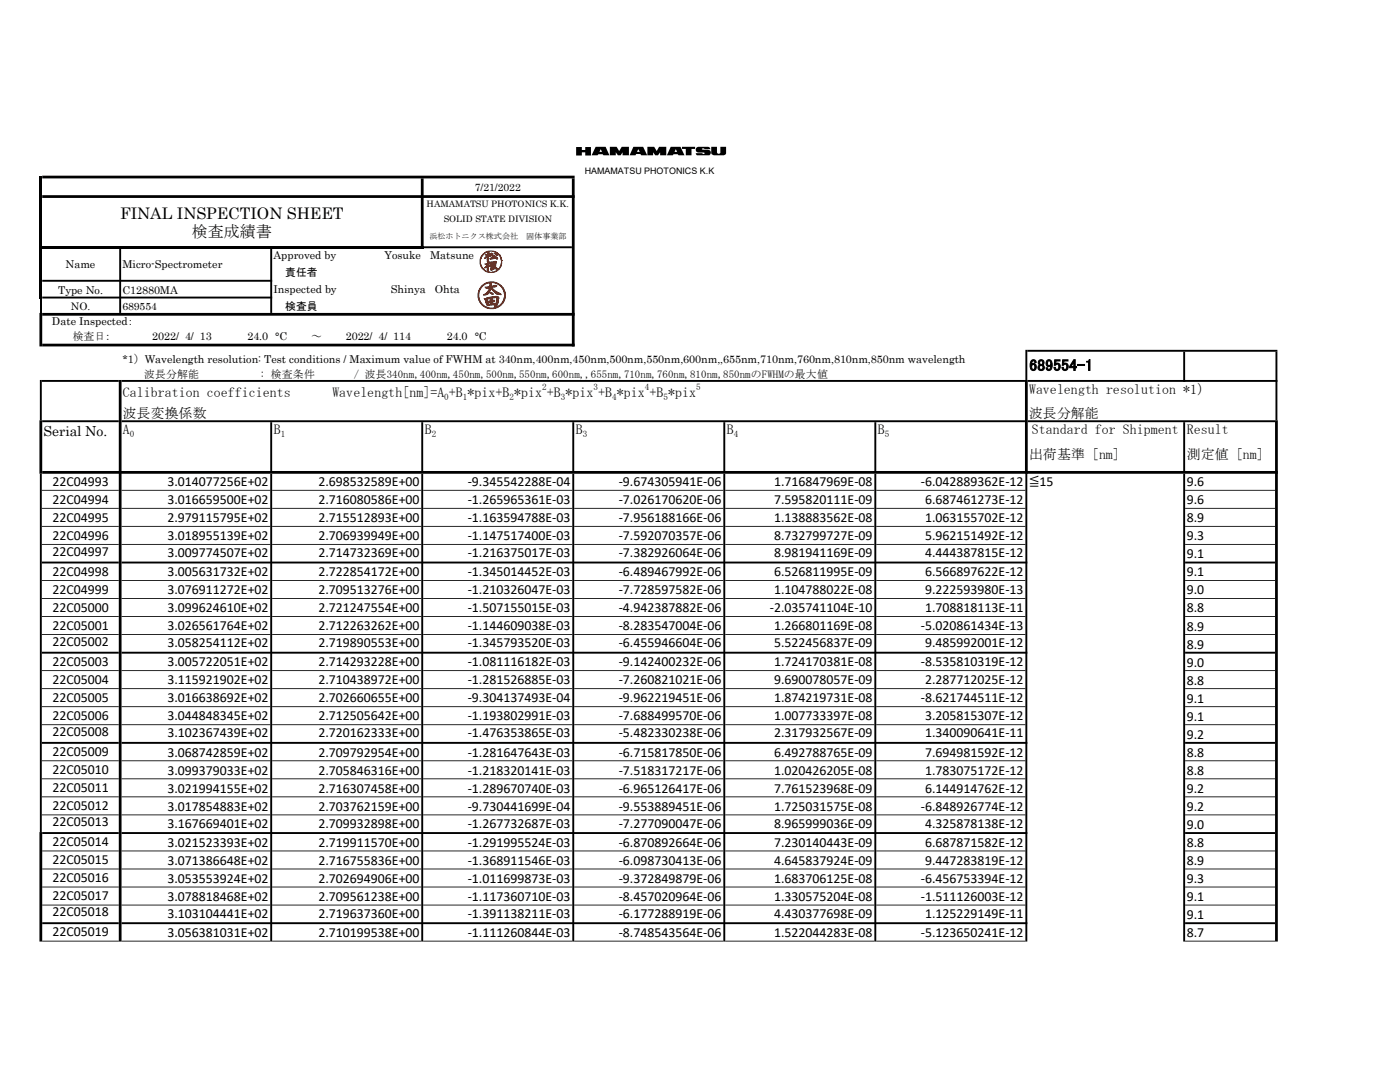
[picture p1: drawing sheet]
<svg xmlns="http://www.w3.org/2000/svg" width="279mm" height="216mm" viewBox="0 0 279 216" stroke-linecap="round" stroke-linejoin="round" font-family="sans-serif">
<defs><g id="words">
<g font-size="3.2">
<text x="24" y="43.6">FINAL INSPECTION SHEET</text>
<text x="38.3" y="47.3">検査成績書</text>
<text x="205.4" y="74">689554-1</text>
</g>
<g font-size="2.8">
<text x="24.5" y="83.4">波長変換係数</text>
<text x="24.5" y="79.2">Calibration coefficients　　　Wavelength[nm]=A +B *pix+B *pix +B *pix +B *pix +B *pix</text>
<text x="205.4" y="78.6">Wavelength resolution *1）</text>
<text x="205.4" y="83.4">波長分解能</text>
<text x="8.7" y="87">Serial No.</text>
<text x="24.5" y="86.7">A</text>
<text x="54.7" y="86.7">B</text>
<text x="84.8" y="86.7">B</text>
<text x="114.9" y="86.7">B</text>
<text x="145.1" y="86.7">B</text>
<text x="175.2" y="86.7">B</text>
<text x="205.9" y="86.7">Standard for Shipment Result</text>
<text x="205.4" y="91.6">出荷基準 [nm]</text>
<text x="236.9" y="91.6">測定値 [nm]</text>
<text x="10.5" y="96.9">22C04993</text>
<text x="10.5" y="100.5">22C04994</text>
<text x="33.4" y="97">3.014077256E+02</text>
<text x="33.4" y="100.6">3.016659500E+02</text>
<text x="63.5" y="97">2.698532589E+00</text>
<text x="63.5" y="100.6">2.716080586E+00</text>
<text x="93.3" y="97">-9.345542288E-04</text>
<text x="93.3" y="100.6">-1.265965361E-03</text>
<text x="123.5" y="97">-9.674305941E-06</text>
<text x="123.5" y="100.6">-7.026170620E-06</text>
<text x="154.5" y="97">1.716847969E-08</text>
<text x="154.5" y="100.6">7.595820111E-09</text>
<text x="183.8" y="97">-6.042889362E-12</text>
<text x="184.6" y="100.6">6.687461273E-12</text>
<text x="205.4" y="97">≦15</text>
<text x="236.9" y="97">9.6</text>
<text x="236.9" y="100.6">9.6</text>
<text x="10.5" y="104.1">22C04995</text>
<text x="10.5" y="107.7">22C04996</text>
<text x="33.4" y="104.2">2.979115795E+02</text>
<text x="33.4" y="107.8">3.018955139E+02</text>
<text x="63.5" y="104.2">2.715512893E+00</text>
<text x="63.5" y="107.8">2.706939949E+00</text>
<text x="93.3" y="104.2">-1.163594788E-03</text>
<text x="93.3" y="107.8">-1.147517400E-03</text>
<text x="123.5" y="104.2">-7.956188166E-06</text>
<text x="123.5" y="107.8">-7.592070357E-06</text>
<text x="154.5" y="104.2">1.138883562E-08</text>
<text x="154.5" y="107.8">8.732799727E-09</text>
<text x="184.6" y="104.2">1.063155702E-12</text>
<text x="184.6" y="107.8">5.962151492E-12</text>
<text x="236.9" y="104.2">8.9</text>
<text x="236.9" y="107.8">9.3</text>
<text x="10.5" y="110.9">22C04997</text>
<text x="33.4" y="111.2">3.009774507E+02</text>
<text x="63.5" y="111.2">2.714732369E+00</text>
<text x="93.3" y="111.2">-1.216375017E-03</text>
<text x="123.5" y="111.2">-7.382926064E-06</text>
<text x="154.5" y="111.2">8.981941169E-09</text>
<text x="184.6" y="111.2">4.444387815E-12</text>
<text x="236.9" y="111.4">9.1</text>
<text x="10.5" y="114.9">22C04998</text>
<text x="10.5" y="118.5">22C04999</text>
<text x="33.4" y="115">3.005631732E+02</text>
<text x="33.4" y="118.6">3.076911272E+02</text>
<text x="63.5" y="115">2.722854172E+00</text>
<text x="63.5" y="118.6">2.709513276E+00</text>
<text x="93.3" y="115">-1.345014452E-03</text>
<text x="93.3" y="118.6">-1.210326047E-03</text>
<text x="123.5" y="115">-6.489467992E-06</text>
<text x="123.5" y="118.6">-7.728597582E-06</text>
<text x="154.5" y="115">6.526811995E-09</text>
<text x="154.5" y="118.6">1.104788022E-08</text>
<text x="184.6" y="115">6.566897622E-12</text>
<text x="184.6" y="118.6">9.222593980E-13</text>
<text x="236.9" y="115">9.1</text>
<text x="236.9" y="118.6">9.0</text>
<text x="10.5" y="122.1">22C05000</text>
<text x="10.5" y="125.7">22C05001</text>
<text x="33.4" y="122.2">3.099624610E+02</text>
<text x="33.4" y="125.8">3.026561764E+02</text>
<text x="63.5" y="122.2">2.721247554E+00</text>
<text x="63.5" y="125.8">2.712263262E+00</text>
<text x="93.3" y="122.2">-1.507155015E-03</text>
<text x="93.3" y="125.8">-1.144609038E-03</text>
<text x="123.5" y="122.2">-4.942387882E-06</text>
<text x="123.5" y="125.8">-8.283547004E-06</text>
<text x="153.6" y="122.2">-2.035741104E-10</text>
<text x="154.5" y="125.8">1.266801169E-08</text>
<text x="183.8" y="125.8">-5.020861434E-13</text>
<text x="184.6" y="122.2">1.708818113E-11</text>
<text x="236.9" y="122.2">8.8</text>
<text x="236.9" y="125.8">8.9</text>
<text x="10.5" y="128.9">22C05002</text>
<text x="33.4" y="129.2">3.058254112E+02</text>
<text x="63.5" y="129.2">2.719890553E+00</text>
<text x="93.3" y="129.2">-1.345793520E-03</text>
<text x="123.5" y="129.2">-6.455946604E-06</text>
<text x="154.5" y="129.2">5.522456837E-09</text>
<text x="184.6" y="129.2">9.485992001E-12</text>
<text x="236.9" y="129.4">8.9</text>
<text x="10.5" y="132.9">22C05003</text>
<text x="10.5" y="136.5">22C05004</text>
<text x="33.4" y="133">3.005722051E+02</text>
<text x="33.4" y="136.6">3.115921902E+02</text>
<text x="63.5" y="133">2.714293228E+00</text>
<text x="63.5" y="136.6">2.710438972E+00</text>
<text x="93.3" y="133">-1.081116182E-03</text>
<text x="93.3" y="136.6">-1.281526885E-03</text>
<text x="123.5" y="133">-9.142400232E-06</text>
<text x="123.5" y="136.6">-7.260821021E-06</text>
<text x="154.5" y="133">1.724170381E-08</text>
<text x="154.5" y="136.6">9.690078057E-09</text>
<text x="183.8" y="133">-8.535810319E-12</text>
<text x="184.6" y="136.6">2.287712025E-12</text>
<text x="236.9" y="133">9.0</text>
<text x="236.9" y="136.6">8.8</text>
<text x="10.5" y="140.1">22C05005</text>
<text x="10.5" y="143.7">22C05006</text>
<text x="33.4" y="140.2">3.016638692E+02</text>
<text x="33.4" y="143.8">3.044848345E+02</text>
<text x="63.5" y="140.2">2.702660655E+00</text>
<text x="63.5" y="143.8">2.712505642E+00</text>
<text x="93.3" y="140.2">-9.304137493E-04</text>
<text x="93.3" y="143.8">-1.193802991E-03</text>
<text x="123.5" y="140.2">-9.962219451E-06</text>
<text x="123.5" y="143.8">-7.688499570E-06</text>
<text x="154.5" y="140.2">1.874219731E-08</text>
<text x="154.5" y="143.8">1.007733397E-08</text>
<text x="183.8" y="140.2">-8.621744511E-12</text>
<text x="184.6" y="143.8">3.205815307E-12</text>
<text x="236.9" y="140.2">9.1</text>
<text x="236.9" y="143.8">9.1</text>
<text x="10.5" y="146.9">22C05008</text>
<text x="33.4" y="147.2">3.102367439E+02</text>
<text x="63.5" y="147.2">2.720162333E+00</text>
<text x="93.3" y="147.2">-1.476353865E-03</text>
<text x="123.5" y="147.2">-5.482330238E-06</text>
<text x="154.5" y="147.2">2.317932567E-09</text>
<text x="184.6" y="147.2">1.340090641E-11</text>
<text x="236.9" y="147.4">9.2</text>
<text x="10.5" y="150.9">22C05009</text>
<text x="10.5" y="154.5">22C05010</text>
<text x="33.4" y="151">3.068742859E+02</text>
<text x="33.4" y="154.6">3.099379033E+02</text>
<text x="63.5" y="151">2.709792954E+00</text>
<text x="63.5" y="154.6">2.705846316E+00</text>
<text x="93.3" y="151">-1.281647643E-03</text>
<text x="93.3" y="154.6">-1.218320141E-03</text>
<text x="123.5" y="151">-6.715817850E-06</text>
<text x="123.5" y="154.6">-7.518317217E-06</text>
<text x="154.5" y="151">6.492788765E-09</text>
<text x="154.5" y="154.6">1.020426205E-08</text>
<text x="184.6" y="151">7.694981592E-12</text>
<text x="184.6" y="154.6">1.783075172E-12</text>
<text x="236.9" y="151">8.8</text>
<text x="236.9" y="154.6">8.8</text>
<text x="10.5" y="158.1">22C05011</text>
<text x="10.5" y="161.7">22C05012</text>
<text x="33.4" y="158.2">3.021994155E+02</text>
<text x="33.4" y="161.8">3.017854883E+02</text>
<text x="63.5" y="158.2">2.716307458E+00</text>
<text x="63.5" y="161.8">2.703762159E+00</text>
<text x="93.3" y="158.2">-1.289670740E-03</text>
<text x="93.3" y="161.8">-9.730441699E-04</text>
<text x="123.5" y="158.2">-6.965126417E-06</text>
<text x="123.5" y="161.8">-9.553889451E-06</text>
<text x="154.5" y="158.2">7.761523968E-09</text>
<text x="154.5" y="161.8">1.725031575E-08</text>
<text x="183.8" y="161.8">-6.848926774E-12</text>
<text x="184.6" y="158.2">6.144914762E-12</text>
<text x="236.9" y="158.2">9.2</text>
<text x="236.9" y="161.8">9.2</text>
<text x="10.5" y="164.8">22C05013</text>
<text x="33.4" y="165.1">3.167669401E+02</text>
<text x="63.5" y="165.1">2.709932898E+00</text>
<text x="93.3" y="165.1">-1.267732687E-03</text>
<text x="123.5" y="165.1">-7.277090047E-06</text>
<text x="154.5" y="165.1">8.965999036E-09</text>
<text x="184.6" y="165.1">4.325878138E-12</text>
<text x="236.9" y="165.4">9.0</text>
<text x="10.5" y="168.9">22C05014</text>
<text x="10.5" y="172.5">22C05015</text>
<text x="33.4" y="169">3.021523393E+02</text>
<text x="33.4" y="172.6">3.071386648E+02</text>
<text x="63.5" y="169">2.719911570E+00</text>
<text x="63.5" y="172.6">2.716755836E+00</text>
<text x="93.3" y="169">-1.291995524E-03</text>
<text x="93.3" y="172.6">-1.368911546E-03</text>
<text x="123.5" y="169">-6.870892664E-06</text>
<text x="123.5" y="172.6">-6.098730413E-06</text>
<text x="154.5" y="169">7.230140443E-09</text>
<text x="154.5" y="172.6">4.645837924E-09</text>
<text x="184.6" y="169">6.687871582E-12</text>
<text x="184.6" y="172.6">9.447283819E-12</text>
<text x="236.9" y="169">8.8</text>
<text x="236.9" y="172.6">8.9</text>
<text x="10.5" y="176.1">22C05016</text>
<text x="10.5" y="179.7">22C05017</text>
<text x="33.4" y="176.1">3.053553924E+02</text>
<text x="33.4" y="179.7">3.078818468E+02</text>
<text x="63.5" y="176.1">2.702694906E+00</text>
<text x="63.5" y="179.7">2.709561238E+00</text>
<text x="93.3" y="176.1">-1.011699873E-03</text>
<text x="93.3" y="179.7">-1.117360710E-03</text>
<text x="123.5" y="176.1">-9.372849879E-06</text>
<text x="123.5" y="179.7">-8.457020964E-06</text>
<text x="154.5" y="176.1">1.683706125E-08</text>
<text x="154.5" y="179.7">1.330575204E-08</text>
<text x="183.8" y="176.1">-6.456753394E-12</text>
<text x="183.8" y="179.7">-1.511126003E-12</text>
<text x="236.9" y="176.2">9.3</text>
<text x="236.9" y="179.8">9.1</text>
<text x="10.5" y="182.8">22C05018</text>
<text x="33.4" y="183.1">3.103104441E+02</text>
<text x="63.5" y="183.1">2.719637360E+00</text>
<text x="93.3" y="183.1">-1.391138211E-03</text>
<text x="123.5" y="183.1">-6.177288919E-06</text>
<text x="154.5" y="183.1">4.430377698E-09</text>
<text x="184.6" y="183.1">1.125229149E-11</text>
<text x="236.9" y="183.4">9.1</text>
<text x="10.5" y="186.9">22C05019</text>
<text x="33.4" y="186.9">3.056381031E+02</text>
<text x="63.5" y="186.9">2.710199538E+00</text>
<text x="93.3" y="186.9">-1.111260844E-03</text>
<text x="123.5" y="186.9">-8.748543564E-06</text>
<text x="154.5" y="186.9">1.522044283E-08</text>
<text x="183.8" y="186.9">-5.123650241E-12</text>
<text x="236.9" y="187">8.7</text>
</g>
<g font-size="2.2">
<text x="13.1" y="53.4">Name</text>
<text x="24.4" y="53.4">Micro-Spectrometer</text>
<text x="54.6" y="51.7">Approved by</text>
<text x="76.7" y="51.7">Yosuke</text>
<text x="85.8" y="51.7">Matsune</text>
<text x="11.6" y="58.6">Type No.</text>
<text x="24.4" y="58.6">C12880MA</text>
<text x="54.6" y="58.4">Inspected by　　　　　Shinya</text>
<text x="56.9" y="55.1">責任者</text>
<text x="86.8" y="58.4">Ohta</text>
<text x="10.4" y="64.8">Date Inspected：</text>
<text x="56.9" y="61.8">検査員</text>
<text x="14.5" y="67.8">検査日：</text>
<text x="30.4" y="67.8">2022/ 4/ 13</text>
<text x="49.4" y="67.8">24.0 °C</text>
<text x="62.1" y="67.8">～</text>
<text x="69" y="67.8">2022/ 4/ 114</text>
<text x="89.2" y="67.8">24.0 °C</text>
<text x="24.4" y="72.5">*1）Wavelength resolution: Test conditions / Maximum value of FWHM at 340nm,400nm,450nm,500nm,550nm,600nm,,655nm,710nm,760nm,810nm,850nm wavelength</text>
<text x="24.4" y="75.5">波長分解能</text>
<text x="51.9" y="75.5">: 検査条件</text>
<text x="70.6" y="75.5">/ 波長340nm,400nm,450nm,500nm,550nm,600nm,,655nm,710nm,760nm,810nm,850nmのFWHMの最大値</text>
</g>
<g font-size="2.1">
<text x="94.7" y="38.1">7/21/2022</text>
<text x="14.1" y="61.9">NO.</text>
<text x="24.4" y="61.9">689554</text>
</g>
<g font-size="1.8">
<text x="116.7" y="34.7">HAMAMATSU PHOTONICS K.K</text>
<text x="85.1" y="41.4">HAMAMATSU PHOTONICS K.K.</text>
<text x="88.6" y="44.2">SOLID STATE DIVISION</text>
<text x="108.2" y="77.9">2</text>
<text x="118.4" y="77.9">3</text>
<text x="128.7" y="77.9">4</text>
<text x="138.9" y="77.9">5</text>
<text x="88.6" y="79.8">0</text>
<text x="92.4" y="79.8">1</text>
<text x="101.7" y="79.8">2</text>
<text x="111.9" y="79.8">3</text>
<text x="122.2" y="79.8">4</text>
<text x="132.4" y="79.8">5</text>
<text x="25.9" y="87.2">0</text>
<text x="56" y="87.2">1</text>
<text x="86.2" y="87.2">2</text>
<text x="116.3" y="87.2">3</text>
<text x="146.5" y="87.2">4</text>
<text x="176.6" y="87.2">5</text>
</g>
<text font-size="1.6" x="85.7" y="47.8">浜松ホトニクス株式会社　固体事業部</text>
</g></defs>
<path d="M7.9 35.1h.5v24.5h-.5zM8.4 49.1h76.1v.5h-76.1z" fill="#000"/>
<path d="M8.1 59.6v2.8" fill="none" stroke="#000" stroke-width=".38"/>
<g fill="#000">
<path d="M7.9 62.4h.5v6.7h-.5zM23.8 49.6h.4v12.8h-.4zM8.3 75.8h15.4v.4h-15.4zM204.6 69.8h.4v6h-.4zM24.3 75.8h180.3v.4h-180.3z" fill-rule="evenodd"/>
<path d="M8 75.8h.3v8.1h-.3zM8.4 83.9h15.3v.3h-15.3zM53.9 49.6h.4v12.8h-.4zM84 35.6h.5v14h-.5zM114.1 35.6h.6v33.5h-.6zM24.3 83.9h180.3v.3h-180.3zM236.1 70.2h.4v6h-.4zM254.6 70.2h.3v13.7h-.3z" fill-rule="evenodd"/>
<path d="M7.9 83.9h.5v10.6h-.5zM8.3 97.7h15.4v.2h-15.4zM24.3 97.7h29.6v.2h-29.6zM53.9 84.2h.4v9.8h-.4zM54.3 97.7h29.8v.2h-29.8zM84.1 84.2h.4v9.8h-.4zM84.5 97.7h29.7v.2h-29.7zM114.2 84.2h.4v9.8h-.4zM114.6 97.7h29.8v.2h-29.8zM144.4 84.2h.3v9.8h-.3zM144.7 97.7h29.8v.2h-29.8zM174.5 84.2h.4v9.8h-.4zM204.6 75.8h.5v18.7h-.5zM174.9 97.7h29.7v.2h-29.7zM236.1 84.2h.4v9.8h-.4zM8.3 101.3h15.4v.2h-15.4zM24.3 101.3h29.6v.2h-29.6zM54.3 101.3h29.8v.2h-29.8zM84.5 101.3h29.7v.2h-29.7zM114.6 101.3h29.8v.2h-29.8zM144.7 101.3h29.8v.2h-29.8zM174.9 101.3h29.7v.2h-29.7zM8.3 104.9h15.4v.2h-15.4zM24.3 104.9h29.6v.2h-29.6zM54.3 104.9h29.8v.2h-29.8zM84.5 104.9h29.7v.2h-29.7zM114.6 104.9h29.8v.2h-29.8zM144.7 104.9h29.8v.2h-29.8zM174.9 104.9h29.7v.2h-29.7zM8.3 108.5h15.4v.2h-15.4zM24.3 108.5h29.6v.2h-29.6zM54.3 108.5h29.8v.2h-29.8zM84.5 108.5h29.7v.2h-29.7zM114.6 108.5h29.8v.2h-29.8zM144.7 108.5h29.8v.2h-29.8zM174.9 108.5h29.7v.2h-29.7zM8.3 112.1h15.4v.3h-15.4zM24.3 112.1h180.7v.3h-180.7zM8.3 115.7h15.4v.2h-15.4zM24.3 115.7h29.6v.2h-29.6zM54.3 115.7h29.8v.2h-29.8zM84.5 115.7h29.7v.2h-29.7zM114.6 115.7h29.8v.2h-29.8zM144.7 115.7h29.8v.2h-29.8zM174.9 115.7h29.7v.2h-29.7zM8.3 119.3h15.4v.2h-15.4zM24.3 119.3h29.6v.2h-29.6zM54.3 119.3h29.8v.2h-29.8zM84.5 119.3h29.7v.2h-29.7zM114.6 119.3h29.8v.2h-29.8zM144.7 119.3h29.8v.2h-29.8zM174.9 119.3h29.7v.2h-29.7zM8.3 122.9h15.4v.2h-15.4zM24.3 122.9h29.6v.2h-29.6zM54.3 122.9h29.8v.2h-29.8zM84.5 122.9h29.7v.2h-29.7zM114.6 122.9h29.8v.2h-29.8zM144.7 122.9h29.8v.2h-29.8zM174.9 122.9h29.7v.2h-29.7zM8.3 126.5h15.4v.2h-15.4zM24.3 126.5h29.6v.2h-29.6zM54.3 126.5h29.8v.2h-29.8zM84.5 126.5h29.7v.2h-29.7zM114.6 126.5h29.8v.2h-29.8zM144.7 126.5h29.8v.2h-29.8zM174.9 126.5h29.7v.2h-29.7zM8.3 130h15.4v.4h-15.4zM24.3 130h180.7v.4h-180.7zM8.3 133.7h15.4v.2h-15.4zM24.3 133.7h29.6v.2h-29.6zM54.3 133.7h29.8v.2h-29.8zM84.5 133.7h29.7v.2h-29.7zM114.6 133.7h29.8v.2h-29.8zM144.7 133.7h29.8v.2h-29.8zM174.9 133.7h29.7v.2h-29.7zM8.3 137.3h15.4v.2h-15.4zM24.3 137.3h29.6v.2h-29.6zM54.3 137.3h29.8v.2h-29.8zM84.5 137.3h29.7v.2h-29.7zM114.6 137.3h29.8v.2h-29.8zM144.7 137.3h29.8v.2h-29.8zM174.9 137.3h29.7v.2h-29.7zM8.3 140.9h15.4v.2h-15.4zM24.3 140.9h29.6v.2h-29.6zM54.3 140.9h29.8v.2h-29.8zM84.5 140.9h29.7v.2h-29.7zM114.6 140.9h29.8v.2h-29.8zM144.7 140.9h29.8v.2h-29.8zM174.9 140.9h29.7v.2h-29.7zM8.3 144.5h15.4v.2h-15.4zM24.3 144.5h29.6v.2h-29.6zM54.3 144.5h29.8v.2h-29.8zM84.5 144.5h29.7v.2h-29.7zM114.6 144.5h29.8v.2h-29.8zM144.7 144.5h29.8v.2h-29.8zM174.9 144.5h29.7v.2h-29.7zM8.3 148h15.4v.4h-15.4zM24.3 148h180.7v.4h-180.7zM8.3 151.7h15.4v.2h-15.4zM24.3 151.7h29.6v.2h-29.6zM54.3 151.7h29.8v.2h-29.8zM84.5 151.7h29.7v.2h-29.7zM114.6 151.7h29.8v.2h-29.8zM144.7 151.7h29.8v.2h-29.8zM174.9 151.7h29.7v.2h-29.7zM8.3 155.3h15.4v.2h-15.4zM24.3 155.3h29.6v.2h-29.6zM54.3 155.3h29.8v.2h-29.8zM84.5 155.3h29.7v.2h-29.7zM114.6 155.3h29.8v.2h-29.8zM144.7 155.3h29.8v.2h-29.8zM174.9 155.3h29.7v.2h-29.7zM8.3 158.9h15.4v.2h-15.4zM24.3 158.9h29.6v.2h-29.6zM54.3 158.9h29.8v.2h-29.8zM84.5 158.9h29.7v.2h-29.7zM114.6 158.9h29.8v.2h-29.8zM144.7 158.9h29.8v.2h-29.8zM174.9 158.9h29.7v.2h-29.7zM8.3 162.5h15.4v.2h-15.4zM24.3 162.5h29.6v.2h-29.6zM54.3 162.5h29.8v.2h-29.8zM84.5 162.5h29.7v.2h-29.7zM114.6 162.5h29.8v.2h-29.8zM144.7 162.5h29.8v.2h-29.8zM174.9 162.5h29.7v.2h-29.7z" fill-rule="evenodd"/>
<path d="M8 94.5h.3v71.5h-.3zM8.4 166h15.3v.4h-15.3zM24.3 166h180.7v.4h-180.7zM8.4 169.7h15.3v.2h-15.3zM24.3 169.7h29.6v.2h-29.6zM54.3 169.7h29.8v.2h-29.8zM84.5 169.7h29.7v.2h-29.7zM114.6 169.7h29.8v.2h-29.8zM144.7 169.7h29.8v.2h-29.8zM174.9 169.7h29.7v.2h-29.7zM8.4 173.3h15.3v.2h-15.3zM24.3 173.3h29.6v.2h-29.6zM54.3 173.3h29.8v.2h-29.8zM84.5 173.3h29.7v.2h-29.7zM114.6 173.3h29.8v.2h-29.8zM144.7 173.3h29.8v.2h-29.8zM174.9 173.3h29.7v.2h-29.7zM8.4 176.9h15.3v.2h-15.3zM24.3 176.9h29.6v.2h-29.6zM54.3 176.9h29.8v.2h-29.8zM84.5 176.9h29.7v.2h-29.7zM114.6 176.9h29.8v.2h-29.8zM144.7 176.9h29.8v.2h-29.8zM174.9 176.9h29.7v.2h-29.7zM8.4 180.5h15.3v.2h-15.3zM24.3 180.5h29.6v.2h-29.6zM54.3 180.5h29.8v.2h-29.8zM84.5 180.5h29.7v.2h-29.7zM114.6 180.5h29.8v.2h-29.8zM144.7 180.5h29.8v.2h-29.8zM174.9 180.5h29.7v.2h-29.7zM8.4 184h15.3v.4h-15.3zM24.3 184h180.7v.4h-180.7zM8.4 187.7h15.3v.2h-15.3zM24.3 187.7h29.6v.2h-29.6zM54.3 187.7h29.8v.2h-29.8zM84.5 187.7h29.7v.2h-29.7zM114.6 187.7h29.8v.2h-29.8zM144.7 187.7h29.8v.2h-29.8zM174.9 187.7h29.7v.2h-29.7z" fill-rule="evenodd"/>
<path d="M205.1 83.9h49.4v.3h-49.4zM8.4 94h246.6v.5h-246.6zM236.5 97.7h18v.2h-18zM236.5 101.3h18v.2h-18zM236.5 104.9h18v.2h-18zM236.5 108.5h18v.2h-18zM236.5 112.1h18v.3h-18zM236.5 115.7h18v.2h-18zM236.5 119.3h18v.2h-18zM236.5 122.9h18v.2h-18zM236.5 126.5h18v.2h-18zM236.5 130h18v.4h-18zM236.5 133.7h18v.2h-18zM236.5 137.3h18v.2h-18zM236.5 140.9h18v.2h-18zM236.5 144.5h18v.2h-18zM236.5 148h18v.4h-18zM236.5 151.7h18v.2h-18zM236.5 155.3h18v.2h-18zM236.5 158.9h18v.2h-18zM236.5 162.5h18v.2h-18zM236.5 166h18v.4h-18zM236.5 169.7h18v.2h-18zM236.5 173.3h18v.2h-18zM236.5 176.9h18v.2h-18zM236.5 180.5h18v.2h-18zM236.5 184h18v.4h-18zM236.5 187.7h18v.2h-18z" fill-rule="evenodd"/>
<path d="M7.9 166h.5v21.9h-.5zM84.1 94.5h.4v93.4h-.4zM114.2 94.5h.4v93.4h-.4zM23.7 75.8h.6v112.1h-.6zM53.9 94.5h.4v93.4h-.4zM204.6 94.5h.4v93.4h-.4zM236.1 94.5h.4v93.4h-.4zM254.5 83.9h.5v104h-.5zM144.4 94.5h.3v93.4h-.3zM174.5 94.5h.4v93.4h-.4zM8.4 35.1h106.3v.5h-106.3zM8.4 38.9h106.3v.6h-106.3zM84.5 49.1h29.6v.4h-29.6zM8.4 55.8h45.9v.4h-45.9zM8.4 59.2h45.9v.4h-45.9zM8.4 62.4h106.3v.6h-106.3zM8.4 68.6h106.3v.5h-106.3zM205 69.8h49.9v.4h-49.9zM205.1 75.8h49.8v.4h-49.8z" fill-rule="evenodd"/>
</g>
<path d="M114.7 29.3h30.6v1.9h-30.6z" fill="#fff"/>
<path d="M114.7 29.3h30.6v1.9h-30.6z" fill="none" stroke="#fff" stroke-width=".2"/>
<g fill="#000">
<path d="M115 29.3h1.1v.6h.7v-.6h1.1v1.7h-1.1v-.6h-.7v.6h-1.1z" fill-rule="evenodd"/>
<path d="M118.9 29.3h2l.7 1.7h-1.2l-.1-.2h-.9l-.1 .2h-1.2z" fill-rule="evenodd"/>
<path d="M121.7 29.3h1.4l.5 .8 .5-.8h1.4v1.7h-1.3v-.6l-.3 .6h-.6l-.4-.6v.6h-1.2z" fill-rule="evenodd"/>
</g>
<path d="M119.9 29.8l.2 .5h-.5z" fill="#fff"/>
<path d="M126.4 29.3h2l.8 1.7h-1.2l-.2-.3h-.8l-.2 .3h-1.2z" fill-rule="evenodd" fill="#000"/>
<path d="M127.4 29.8l.3 .5h-.6z" fill="#fff"/>
<g fill="#000">
<path d="M129.2 29.3h1.4l.5 .8 .4-.8h1.5v1.7h-1.3v-.6l-.4 .6h-.5l-.5-.6v.6h-1.1z" fill-rule="evenodd"/>
<path d="M133.9 29.3h1.9l.8 1.7h-1.2l-.1-.2h-.9l-.1 .2h-1.2z" fill-rule="evenodd"/>
</g>
<path d="M134.9 29.8l.2 .5h-.5z" fill="#fff"/>
<g fill="#000">
<path d="M136.1 29.3h2.6v.4h-.7v1.3h-1.1v-1.3h-.8z" fill-rule="evenodd"/>
<path d="M138.9 29.5l.4-.2h2.1l.4 .4-1.2 .1a.22 .22 0 0 0-.3-.2 .22 .22 0 0 0-.1 .2l1.3 .1 .4 .5a.52 .52 0 0 1-.6 .6h-2.2l-.2-.4h1.2a.22 .22 0 0 0 .3 .1 .22 .22 0 0 0 .1-.2l-1.1-.1a.61 .61 0 0 1-.5-.9z" fill-rule="evenodd"/>
<path d="M141.9 29.3h1.2v1.2a.33 .33 0 0 0 .4 .2 .33 .33 0 0 0 .3-.3v-1.1h1.1v1.3l-.4 .4h-2l-.3-.1-.3-.3z" fill-rule="evenodd"/>
</g>
<g fill="none" stroke="#ff2c01" stroke-width=".2">
<path d="M95.4 59.4h.2M95.4 59.3h.2M95.4 59.3h.1M95.4 59.2h.1M95.4 59.1h.1M95.4 59h.1M95.4 58.9h.1M95.4 58.8h.1M95.4 58.7h.1M95.4 58.6h.1M95.4 58.5h.2M95.5 59.6h.1"/>
<path d="M95.5 59.5h.1M95.5 59.4h.1M95.5 58.5h.1M95.5 58.4h.1M95.5 58.3h.1M95.5 59.6l.2 .1M95.5 58.2h.1M95.5 58.2h.2M95.5 59.8h.2M95.5 59.7h.2M95.5 58.1h.2M95.5 58h.2"/>
<path d="M95.6 59.9h.2M95.6 59.9h.1M95.6 58h.1M95.6 57.9h.2M95.6 60h.2M95.6 57.8h.2M95.7 57.8h.1M95.7 57.7h.1M95.8 57.6h.1M95.8 52.5h.1M95.8 52.3h.1M95.8 52.1h.1"/>
<path d="M95.8 52h.1M95.8 57.5h.2M95.8 52.8h.1M95.8 52.7h.1M95.8 52.6h.1M95.8 52.4h.1M95.8 52.2h.1M95.8 51.9h.1M95.8 51.8h.1M95.8 51.7h.1M95.8 51.6h.2M95.9 52.8h.1"/>
<path d="M95.9 51.6h.1M95.9 51.5h.1M95.9 57.7h-.2M95.9 57.4h.2M95.9 53h.1M95.9 52.9h.1M95.9 57.3h.2M96 53.1h.1M96 51.4h.1M96 57.3h.1M96 53.2l.2 .1M96 53.2h.1"/>
<path d="M96 53h.1M96 51.2h.1M96 57.2h.2M96.1 51.2h.1M96.1 57.4h-.3M96.1 57.2h.1M96.1 53.3h.1M96.1 51.3h-.1M96.1 51.1h.1M96.1 53.4h.2M96.1 57.1h.3M96.2 53.5h.2"/>
<path d="M96.2 53.4h.1M96.2 51.1h.1M96.2 51h.2M96.2 57h.2M96.2 50.9h.2M96.2 57h.3M96.3 50.9h.1M96.3 56.9h.2M96.3 53.6h.1M96.3 50.8h.1M96.3 50.8h.2M96.3 57.1h-.2"/>
<path d="M96.4 53.6h.1M96.4 53.7h.1M96.4 50.8h.1M96.4 53.8h.2M96.4 56.8h.3M96.5 50.6h.2M96.5 58.9h.3M96.5 56.8h.2M96.5 56.7h.3M96.6 53.8h.1M96.6 50.7h-.2M96.6 50.6h.1"/>
<path d="M96.6 50.5h.1M96.6 59.6h.4M96.6 58.8h.6M96.6 56.9h-.3M96.6 56.7h.3M96.6 53.9h.2M96.6 53.9h.1M96.6 50.5h.2M96.6 59.6h.5M96.7 50.5h.2M96.7 59.6l.5 .1M96.7 58.7h.6"/>
<path d="M96.7 56.6h.3M96.7 51.5h.1M96.7 54h.2M96.7 54h.1M96.7 53.5h.1M96.7 53.4h.2M96.7 51.6h.1M96.8 53.4h.1M96.8 51.5h.1M96.8 59.7h.4M96.8 58.7h.6M96.8 53.3h.3"/>
<path d="M96.8 51.4h.2M96.8 50.8h.7M96.8 50.4h.2M96.8 59.9h.4M96.8 59.8h.4M96.8 57.3h1.6M96.8 57.3h1.9M96.9 54.1h.2M96.9 52.8h.2M96.9 52.7h.2M96.9 51.4h.2M96.9 51.4h.3"/>
<path d="M96.9 50.3h.2M96.9 60h.4M96.9 59.9h.4M96.9 58.6h.5M96.9 57.4h1.4M96.9 53.3h.2M96.9 50.8h.8M96.9 58.6h.6M96.9 57.4h1.3M96.9 56.5h.5M96.9 50.8h.1M96.9 53.2h.3"/>
<path d="M96.9 51.5l-.2 .1M96.9 50.9h.1M96.9 50.9h.2M96.9 50.3h.6M96.9 56.5h.6M97 54.2h.1M97 54.1h.1M97 51.2h.5M97 57.5h1.2M97 57.5h.6M97.1 54.2h.2M97.1 53.1h.4"/>
<path d="M97.1 53h.4M97.1 53h.8M97.1 51.1h.7M97.1 59.4h1.6M97.1 58.5h.5M97.1 56.4h.8M97.1 53h.7M97.1 52.6h.1M97.1 50.2h.3M97.1 58.8h-.6M97.1 58.4h.5M97.1 57.6h.3"/>
<path d="M97.2 53.2l-.3 .1M97.2 50.2h.2M97.2 59.5h1.1M97.2 58.4h.7M97.2 56.6h-.5M97.2 54.3h.5M97.2 54.2h.2M97.2 52.9h.3M97.2 52.8h.3M97.2 50.2h1.6M97.2 58.3h.5M97.2 56.4h1.8"/>
<path d="M97.2 50.4h.1M97.2 53.8h.3M97.2 53.7h.3M97.2 53.6h.3M97.2 53.5h.3M97.2 53.4h.3M97.2 53.3h.3M97.2 52.7h.3M97.2 52.6h1.4M97.2 52.2h.4M97.2 52.1h.3M97.2 52h.3"/>
<path d="M97.2 51.9h.3M97.2 51.8h.3M97.2 51.7h.3M97.2 51.6h.3M97.2 51.5h.3M97.2 51.4h.3M97.2 50.9h.3M97.2 50.8h.5M97.2 50.3h.4M97.3 53.6h.2M97.3 53.4h.2M97.3 51.4h.2"/>
<path d="M97.3 50.7h.5M97.3 50.4h.3M97.3 59.5h1M97.3 59.4h2.3M97.3 53.9h.2M97.3 53.2h.2M97.3 52.6h1.3M97.3 52.5h.6M97.3 52.5h.3M97.3 52.4h.3M97.3 52.3h.3M97.3 52.2h.3"/>
<path d="M97.3 50.6h.5M97.3 50.6h.2M97.3 50.5h.2M97.3 50.5h.3M97.3 59.6h1M97.3 58.2h.4M97.3 57.2h1.6M97.3 56.3h1.6M97.4 54.2h.1M97.4 58.2h.3M97.4 58.1h.4M97.4 54.3l1.2 .1"/>
<path d="M97.4 59.6h.3M97.5 51.3h-.6M97.5 58h.3M97.5 56.3h1.3M97.5 59.6h.2M97.5 57.9h.3M97.5 58.5h-.5M97.6 51.2h.2M97.6 57.9h.2M97.6 57.8h.3M97.6 56.5h.5M97.6 57.7h.3"/>
<path d="M97.6 56.5h.4M97.7 53.1h.1M97.7 53h.2M97.7 52.7h-.9M97.7 57.6h.2M97.7 57.5h.6M97.7 59.3h1.8M97.7 57.2h1.3M97.7 53.1h.2M97.7 51.6h.9M97.7 50.8h.1M97.7 50.1h.5"/>
<path d="M97.7 58.4h.5M97.7 57.1h1.4M97.7 57.1h.3M97.7 57h.3M97.7 56.9h.3M97.7 56.6h.4M97.8 51.6h.1M97.8 51.6h.6M97.8 56.9h.2M97.8 56.8h.2M97.8 56.7h.3M97.8 50.6h.1"/>
<path d="M97.8 51.7h.4M97.8 50.9h.3M97.8 58.5h.5M97.9 50.8h.3M97.9 60h.8M97.9 58.5h.5M97.9 53.8h.4M97.9 53.7h.5M97.9 53.6h.6M97.9 53.6h.3M97.9 52.4h.5M97.9 52.3h.6"/>
<path d="M97.9 52.3h1.2M97.9 50.8h.4M97.9 59.3h1.6M98 51.5h.1M98 52.5h.2M98 59.9h.7M98 59.9h.3M98 59.8h.3M98 59.7h.3M98 59.6h.3M98 53.9h.2M98 53.6h.2"/>
<path d="M98 53.5h.2M98 53.4h.2M98 53.3h.2M98 53.2h.2M98 53.1h.2M98 53h.4M98 52.9h.4M98 52.8h.9M98 52.8h.2M98 52.7h.2M98 51.5h.3M98 50.8h.3"/>
<path d="M98 50.6h.4M98 58.6h.4M98 57.6h.3M98 51.4h.4M98 51h-.9M98 50.6h.3M98 50.5h.2M98.1 58.7h.3M98.1 57.7h.3M98.1 57.7h.4M98.2 51.4h.2M98.2 58.7h.2"/>
<path d="M98.2 57.8h.3M98.2 52.7h-.2M98.2 59.2h1.2M98.2 58.8h.2M98.2 57.8h.4M98.3 54.3h.5M98.3 53.6h.3M98.3 53.4h.1M98.3 51.2h.3M98.3 57.9h.3M98.3 53.3h.6M98.3 53.1h.6"/>
<path d="M98.3 53.1h.1M98.3 52.5h.3M98.3 51.1h.3M98.3 59.6l-.3 .1M98.3 57.9h.4M98.3 57.1h.8M98.3 52.8h.1M98.3 53.2h.5M98.3 52.5h.7M98.3 51.1h.4M98.3 58h.5M98.4 53.8h-.5"/>
<path d="M98.4 53.6h.2M98.4 53.5h.2M98.4 53.3h.4M98.4 52.9l-.4 .1M98.4 51.1h.3M98.4 51h.3M98.4 50.9h.1M98.4 50.7h-.4M98.4 53.2h.4M98.4 52.8h.5M98.4 52.2h.7M98.4 51.5h.9"/>
<path d="M98.4 58h.4M98.4 57h.7M98.5 58.1h.4M98.5 53.7h.1M98.5 58.1h.5M98.6 52.7h.3M98.6 52.2h.5M98.6 51.3h-.4M98.6 58.2h.5M98.6 57h.5M98.6 56.4h.5M98.6 54.2h.2"/>
<path d="M98.6 53.1h.3M98.6 53h.3M98.6 51.4h.7M98.6 50.5h.3M98.6 50.2h.2M98.6 59.2h.8M98.6 53.5h.1M98.6 51h.1M98.6 58.3h.7M98.7 53.4h.4M98.7 53.4h.2M98.7 52.6h.2"/>
<path d="M98.7 50.5h.2M98.7 54.2h.3M98.7 53.5h.5M98.7 52.5h.2M98.7 52.5h.3M98.7 52.4h.3M98.7 52.3h.3M98.7 52.2h.2M98.7 50.6h.5M98.7 50.6h.2M98.7 50.3h.3M98.7 50.2h.1"/>
<path d="M98.7 58.3h.7M98.7 56.9h.4M98.8 52.9h.1M98.8 58.4h.6M98.8 56.5h.5M98.8 54.1h.2M98.8 51.3h.3M98.8 51.2h.1M98.8 50.7h.4M98.8 58.4h.7M98.8 54.1h.3M98.8 53.6h.6"/>
<path d="M98.8 53.6h.4M98.8 51.4h.4M98.8 50.3h.3M98.8 59.1h.4M98.8 58.5h.9M98.9 51.4h.3M98.9 50.8h.4M98.9 58.5h.9M98.9 56.5h.4M98.9 53.7h.8M98.9 53.6h.8M99 50.4h.1"/>
<path d="M99 51.6h.3M99 58.6h.9M99.1 54h.2M99.1 51.6h.2M99.1 50.8h.3M99.1 50.4l.2 .1M99.1 59.4h.5M99.1 58.6h.8M99.1 56.6h.4M99.1 50.9h.1M99.1 53.8h.2M99.1 53.7h.2"/>
<path d="M99.1 51.7h.2M99.1 50.9h.3M99.1 60h.3M99.1 59.5h.5M99.1 58.7h.8M99.1 50.5h.2M99.1 59.9h.4M99.1 59.8h.4M99.1 59.7h.4M99.1 59.6h.4M99.2 50.6h.1M99.2 53.9h.1"/>
<path d="M99.2 51h.1M99.2 50.9h.2M99.2 58.7h.8M99.2 58.8h.8M99.2 56.6h.3M99.3 53.9h.1M99.3 53.8h.2M99.3 50.6h.2M99.3 50.6h.1M99.3 50.5h.1M99.3 51.5l-1.4 .1M99.3 56.7h.3"/>
<path d="M99.4 50.7h.2M99.4 53.7h.2M99.4 56.7h.3M99.4 50.8h.2M99.5 50.8h.2M99.5 56.8h.2M99.5 53.8h-.1M99.5 53.6h.2M99.5 59.6l-.4 .1M99.5 56.8h.3M99.6 53.6h.1M99.6 56.9h.3"/>
<path d="M99.7 50.9h.1M99.7 53.5h.1M99.7 51h.1M99.7 53.4h.1M99.7 53.3h.2M99.7 51.1h.2M99.7 51.1h.1M99.7 57h.3M99.7 56.9h.2M99.8 51.1h.1M99.8 53.3h.1M99.8 53.2h.1"/>
<path d="M99.8 51.3h.1M99.8 51.2h.1M99.8 58.8h.2M99.8 57h.2M99.9 53.1h.1M99.9 51.4h.1M99.9 51.2h.1M99.9 57.1h.2M99.9 53h.1M99.9 57.1h.3M99.9 51.5h.1M100 52.9h.1"/>
<path d="M100 52.8h.1M100 52.7h.1M100 51.8h.1M100 51.7h.1M100 51.6h.1M100 51.5h.1M100 57.2h.2M100 52.6h.1M100 52.5h.1M100 51.9h.1M100.1 52.5h.1M100.1 52.4h.1"/>
<path d="M100.1 52.3h.1M100.1 52.2h.1M100.1 52.1h.1M100.1 52h.1M100.1 57.3h.2M100.1 57.3h.1M100.1 52.7h-.1M100.1 57.4h.3M100.2 57.4h.2M100.2 57.5h.3M100.2 57.5h.2M100.3 57.6h.2"/>
<path d="M100.3 57.7h.2M100.4 57.7h.2M100.4 57.8h.2M100.5 60h.1M100.5 59.9h.2M100.5 58h.2M100.5 57.9h.2M100.5 57.9h.1M100.5 59.8h.2M100.5 59.7h.2M100.5 59.7h.3M100.5 58.2h.3"/>
<path d="M100.5 58.1h.2M100.6 59.6h.2M100.6 58.3h.2M100.6 58.2h.2M100.6 59.5h.2M100.6 59.4h.2M100.6 59.3h.2M100.6 58.5h.2M100.6 58.4h.2M100.7 59.3h.1M100.7 59.2h.1M100.7 59.1h.1"/>
<path d="M100.7 59h.1M100.7 58.9h.1M100.7 58.8h.1M100.7 58.7h.1M100.7 58.6h.1M100.8 59.4h-.2M95.7 60.1h.1M95.7 60.2h.2M95.7 60.2h.1M95.8 60.3h.1M95.8 60.3h.2M95.8 60.4h.2"/>
<path d="M95.9 60.5h.2M96 60.6h.1M96 60.6h.2M96.1 60.7h.2M96.1 60.7h.1M96.1 60.7l.3 .1M96.2 60.8h.2M96.2 60.9h.3M96.3 60.9h.2M96.3 61h.3M96.4 61h.2M96.4 61l.3 .1"/>
<path d="M96.5 61.1h.3M96.6 61.2h.3M96.7 61.2h.3M96.7 61.3h.4M96.8 61.3h.6M96.9 60.1h.4M96.9 61.4h.6M96.9 60.3h1.3M96.9 60.2h1.8M97 60.5h.4M97 60.4h.4M97 60.3h.4"/>
<path d="M97.1 61.4h.6M97.1 60.7h.3M97.1 60.6h.3M97.1 60.7h1.7M97.2 60.8h1.6M97.2 61.5h1.8M97.2 60.9h.5M97.2 60.9h.9M97.2 61h.2M97.3 61h.1M97.3 61.5h1.6M97.4 60.1h1.3"/>
<path d="M97.5 61.6h1.3M97.5 60.7h1.3M97.6 60.3h.1M97.6 60.1h1.1M97.7 61.6h.9M97.7 60.7h1M97.7 60h1M97.9 60.6h.8M98 60.6h.6M98 60.5h.2M98 60.4h.2M98 60.3h.2"/>
<path d="M98.6 61.4h.5M98.6 61h.6M98.6 60.9h.6M98.7 61h.5M98.7 60.2h-1.8M98.7 61.3h.7M98.7 61.3h.3M98.7 61.2h.3M98.7 61.2h.4M98.7 61.1h.4M98.8 61.4h.5M98.9 60.8h.3"/>
<path d="M98.9 60.8h.4M98.9 60.7h.4M99 60.6h.3M99 60.6h.4M99 60.5h.4M99 60.4h.4M99.1 60.4h.3M99.1 60.3h.3M99.1 60.2h.3M99.1 60.1h.3M99.1 61.3h.4M99.1 61l-.4 .1"/>
<path d="M99.2 61.2h.3M99.3 61.2h.3M99.4 61.1h.3M99.6 61h.3M99.7 61h.2M99.7 60.9h.2M99.7 60.9h.3M99.8 61l-.3 .1M99.8 60.8h.2M99.9 60.7h.3M100 60.7h.2M100 60.6h.2"/>
<path d="M100.1 60.6h.1M100.1 60.5h.2M100.1 60.7l-.2 .1M100.1 60.5h.3M100.2 60.4h.2M100.2 60.3h.3M100.3 60.3h.2M100.4 60.2h.1M100.4 60.1h.2M100.4 60h.2M100.5 60.2h-.2"/>
</g>
<use href="#words"/>
</svg>
